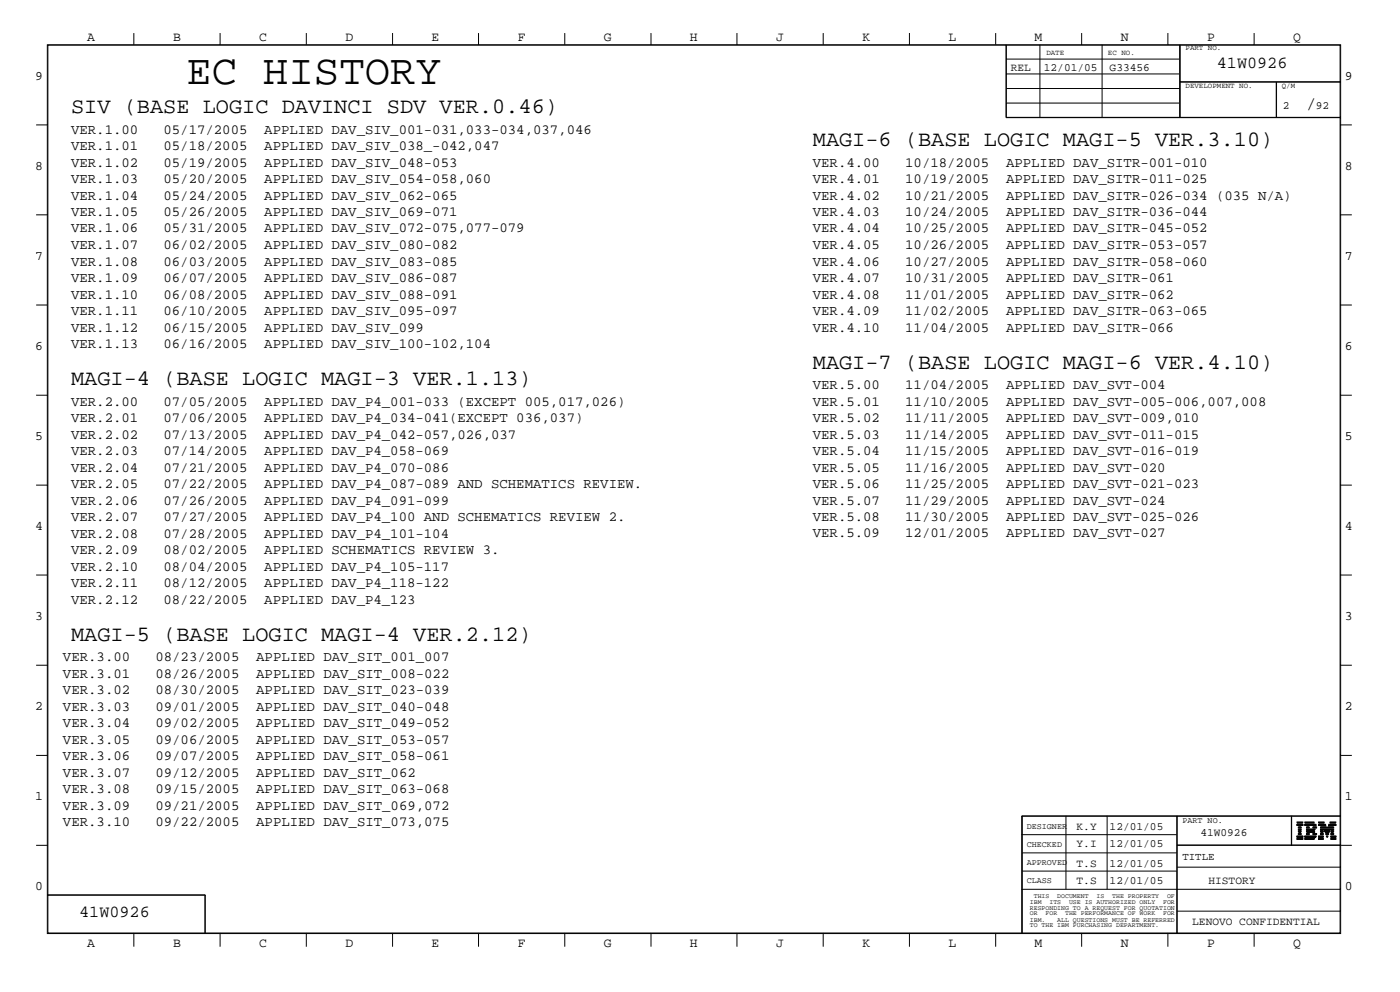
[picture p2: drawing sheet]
<svg xmlns="http://www.w3.org/2000/svg" width="423mm" height="300mm" viewBox="0 0 423 300" stroke-linecap="round" stroke-linejoin="round" font-family="sans-serif">
<defs><g id="words">
<text font-size="12.8" x="56.4" y="25.4">EC HISTORY</text>
<g font-size="6.6">
<text x="21.5" y="34.1">SIV (BASE LOGIC DAVINCI SDV VER.0.46)</text>
<text x="245.8" y="44.1">MAGI-6 (BASE LOGIC MAGI-5 VER.3.10)</text>
<text x="245.8" y="111.4">MAGI-7 (BASE LOGIC MAGI-6 VER.4.10)</text>
<text x="21.5" y="116.4">MAGI-4 (BASE LOGIC MAGI-3 VER.1.13)</text>
<text x="21.5" y="193.6">MAGI-5 (BASE LOGIC MAGI-4 VER.2.12)</text>
</g>
<text font-size="5.2" x="395" y="32.9">/</text>
<g font-size="5.1">
<text x="368" y="20.5">41W0926</text>
<text x="24" y="277.2">41W0926</text>
</g>
<g font-size="4.2">
<text x="21.5" y="40.4">VER.1.00</text>
<text x="49.4" y="40.4">05/17/2005</text>
<text x="79.9" y="40.4">APPLIED DAV_SIV_001-031,033-034,037,046</text>
<text x="21.5" y="45.4">VER.1.01</text>
<text x="49.4" y="45.4">05/18/2005</text>
<text x="79.9" y="45.4">APPLIED DAV_SIV_038_-042,047</text>
<text x="21.5" y="50.4">VER.1.02</text>
<text x="49.4" y="50.4">05/19/2005</text>
<text x="79.9" y="50.4">APPLIED DAV_SIV_048-053</text>
<text x="245.8" y="50.4">VER.4.00</text>
<text x="273.7" y="50.4">10/18/2005</text>
<text x="304.2" y="50.4">APPLIED DAV_SITR-001-010</text>
<text x="21.5" y="55.4">VER.1.03</text>
<text x="49.4" y="55.4">05/20/2005</text>
<text x="79.9" y="55.4">APPLIED DAV_SIV_054-058,060</text>
<text x="245.8" y="55.4">VER.4.01</text>
<text x="273.7" y="55.4">10/19/2005</text>
<text x="304.2" y="55.4">APPLIED DAV_SITR-011-025</text>
<text x="21.5" y="60.4">VER.1.04</text>
<text x="21.5" y="65.3">VER.1.05</text>
<text x="49.4" y="60.4">05/24/2005</text>
<text x="49.4" y="65.3">05/26/2005</text>
<text x="79.9" y="60.4">APPLIED DAV_SIV_062-065</text>
<text x="79.9" y="65.3">APPLIED DAV_SIV_069-071</text>
<text x="245.8" y="60.4">VER.4.02</text>
<text x="245.8" y="65.3">VER.4.03</text>
<text x="273.7" y="60.4">10/21/2005</text>
<text x="273.7" y="65.3">10/24/2005</text>
<text x="304.2" y="60.4">APPLIED DAV_SITR-026-034 (035 N/A)</text>
<text x="304.2" y="65.3">APPLIED DAV_SITR-036-044</text>
<text x="21.5" y="70.3">VER.1.06</text>
<text x="49.4" y="70.3">05/31/2005</text>
<text x="79.9" y="70.3">APPLIED DAV_SIV_072-075,077-079</text>
<text x="245.8" y="70.3">VER.4.04</text>
<text x="273.7" y="70.3">10/25/2005</text>
<text x="304.2" y="70.3">APPLIED DAV_SITR-045-052</text>
<text x="21.5" y="75.3">VER.1.07</text>
<text x="49.4" y="75.3">06/02/2005</text>
<text x="79.9" y="75.3">APPLIED DAV_SIV_080-082</text>
<text x="245.8" y="75.3">VER.4.05</text>
<text x="273.7" y="75.3">10/26/2005</text>
<text x="304.2" y="75.3">APPLIED DAV_SITR-053-057</text>
<text x="21.5" y="80.3">VER.1.08</text>
<text x="49.4" y="80.3">06/03/2005</text>
<text x="79.9" y="80.3">APPLIED DAV_SIV_083-085</text>
<text x="245.8" y="80.3">VER.4.06</text>
<text x="273.7" y="80.3">10/27/2005</text>
<text x="304.2" y="80.3">APPLIED DAV_SITR-058-060</text>
<text x="21.5" y="85.3">VER.1.09</text>
<text x="49.4" y="85.3">06/07/2005</text>
<text x="79.9" y="85.3">APPLIED DAV_SIV_086-087</text>
<text x="245.8" y="85.3">VER.4.07</text>
<text x="273.7" y="85.3">10/31/2005</text>
<text x="304.2" y="85.3">APPLIED DAV_SITR-061</text>
<text x="21.5" y="95.2">VER.1.11</text>
<text x="21.5" y="90.3">VER.1.10</text>
<text x="49.4" y="95.2">06/10/2005</text>
<text x="49.4" y="90.3">06/08/2005</text>
<text x="79.9" y="95.2">APPLIED DAV_SIV_095-097</text>
<text x="79.9" y="90.3">APPLIED DAV_SIV_088-091</text>
<text x="245.8" y="90.3">VER.4.08</text>
<text x="245.8" y="95.3">VER.4.09</text>
<text x="273.7" y="90.3">11/01/2005</text>
<text x="273.7" y="95.3">11/02/2005</text>
<text x="304.2" y="90.3">APPLIED DAV_SITR-062</text>
<text x="304.2" y="95.3">APPLIED DAV_SITR-063-065</text>
<text x="21.5" y="100.2">VER.1.12</text>
<text x="49.4" y="100.2">06/15/2005</text>
<text x="79.9" y="100.2">APPLIED DAV_SIV_099</text>
<text x="245.8" y="100.2">VER.4.10</text>
<text x="273.7" y="100.2">11/04/2005</text>
<text x="304.2" y="100.2">APPLIED DAV_SITR-066</text>
<text x="21.5" y="105.2">VER.1.13</text>
<text x="49.4" y="105.2">06/16/2005</text>
<text x="79.9" y="105.2">APPLIED DAV_SIV_100-102,104</text>
<text x="245.8" y="117.7">VER.5.00</text>
<text x="273.7" y="117.7">11/04/2005</text>
<text x="304.2" y="117.7">APPLIED DAV_SVT-004</text>
<text x="21.5" y="122.6">VER.2.00</text>
<text x="49.4" y="122.6">07/05/2005</text>
<text x="79.9" y="122.6">APPLIED DAV_P4_001-033 (EXCEPT 005,017,026)</text>
<text x="245.8" y="122.6">VER.5.01</text>
<text x="273.7" y="122.6">11/10/2005</text>
<text x="304.2" y="122.6">APPLIED DAV_SVT-005-006,007,008</text>
<text x="21.5" y="127.6">VER.2.01</text>
<text x="49.4" y="127.6">07/06/2005</text>
<text x="79.9" y="127.6">APPLIED DAV_P4_034-041(EXCEPT 036,037)</text>
<text x="245.8" y="127.6">VER.5.02</text>
<text x="273.7" y="127.6">11/11/2005</text>
<text x="304.2" y="127.6">APPLIED DAV_SVT-009,010</text>
<text x="21.5" y="132.6">VER.2.02</text>
<text x="21.5" y="137.6">VER.2.03</text>
<text x="49.4" y="132.6">07/13/2005</text>
<text x="49.4" y="137.6">07/14/2005</text>
<text x="79.9" y="132.6">APPLIED DAV_P4_042-057,026,037</text>
<text x="79.9" y="137.6">APPLIED DAV_P4_058-069</text>
<text x="245.8" y="132.6">VER.5.03</text>
<text x="245.8" y="137.6">VER.5.04</text>
<text x="273.7" y="132.6">11/14/2005</text>
<text x="273.7" y="137.6">11/15/2005</text>
<text x="304.2" y="132.6">APPLIED DAV_SVT-011-015</text>
<text x="304.2" y="137.6">APPLIED DAV_SVT-016-019</text>
<text x="21.5" y="142.6">VER.2.04</text>
<text x="49.4" y="142.6">07/21/2005</text>
<text x="79.9" y="142.6">APPLIED DAV_P4_070-086</text>
<text x="245.8" y="142.6">VER.5.05</text>
<text x="273.7" y="142.6">11/16/2005</text>
<text x="304.2" y="142.6">APPLIED DAV_SVT-020</text>
<text x="21.5" y="147.6">VER.2.05</text>
<text x="49.4" y="147.6">07/22/2005</text>
<text x="79.9" y="147.6">APPLIED DAV_P4_087-089 AND SCHEMATICS REVIEW.</text>
<text x="245.8" y="147.6">VER.5.06</text>
<text x="273.7" y="147.6">11/25/2005</text>
<text x="304.2" y="147.6">APPLIED DAV_SVT-021-023</text>
<text x="21.5" y="152.6">VER.2.06</text>
<text x="49.4" y="152.6">07/26/2005</text>
<text x="79.9" y="152.6">APPLIED DAV_P4_091-099</text>
<text x="245.8" y="152.6">VER.5.07</text>
<text x="273.7" y="152.6">11/29/2005</text>
<text x="304.2" y="152.6">APPLIED DAV_SVT-024</text>
<text x="21.5" y="157.6">VER.2.07</text>
<text x="49.4" y="157.6">07/27/2005</text>
<text x="79.9" y="157.6">APPLIED DAV_P4_100 AND SCHEMATICS REVIEW 2.</text>
<text x="245.8" y="157.6">VER.5.08</text>
<text x="273.7" y="157.6">11/30/2005</text>
<text x="304.2" y="157.6">APPLIED DAV_SVT-025-026</text>
<text x="21.5" y="167.5">VER.2.09</text>
<text x="21.5" y="162.5">VER.2.08</text>
<text x="49.4" y="167.5">08/02/2005</text>
<text x="49.4" y="162.5">07/28/2005</text>
<text x="79.9" y="167.5">APPLIED SCHEMATICS REVIEW 3.</text>
<text x="79.9" y="162.5">APPLIED DAV_P4_101-104</text>
<text x="245.8" y="162.5">VER.5.09</text>
<text x="273.7" y="162.5">12/01/2005</text>
<text x="304.2" y="162.5">APPLIED DAV_SVT-027</text>
<text x="21.5" y="172.5">VER.2.10</text>
<text x="49.4" y="172.5">08/04/2005</text>
<text x="79.9" y="172.5">APPLIED DAV_P4_105-117</text>
<text x="21.5" y="177.5">VER.2.11</text>
<text x="49.4" y="177.5">08/12/2005</text>
<text x="79.9" y="177.5">APPLIED DAV_P4_118-122</text>
<text x="21.5" y="182.5">VER.2.12</text>
<text x="49.4" y="182.5">08/22/2005</text>
<text x="79.9" y="182.5">APPLIED DAV_P4_123</text>
<text x="19" y="199.9">VER.3.00</text>
<text x="47" y="199.9">08/23/2005</text>
<text x="77.5" y="199.9">APPLIED DAV_SIT_001_007</text>
<text x="19" y="204.9">VER.3.01</text>
<text x="19" y="209.9">VER.3.02</text>
<text x="47" y="204.9">08/26/2005</text>
<text x="47" y="209.9">08/30/2005</text>
<text x="77.5" y="204.9">APPLIED DAV_SIT_008-022</text>
<text x="77.5" y="209.9">APPLIED DAV_SIT_023-039</text>
<text x="19" y="214.9">VER.3.03</text>
<text x="47" y="214.9">09/01/2005</text>
<text x="77.5" y="214.9">APPLIED DAV_SIT_040-048</text>
<text x="19" y="219.9">VER.3.04</text>
<text x="47" y="219.9">09/02/2005</text>
<text x="77.5" y="219.9">APPLIED DAV_SIT_049-052</text>
<text x="19" y="224.8">VER.3.05</text>
<text x="47" y="224.8">09/06/2005</text>
<text x="77.5" y="224.8">APPLIED DAV_SIT_053-057</text>
<text x="19" y="229.8">VER.3.06</text>
<text x="47" y="229.8">09/07/2005</text>
<text x="77.5" y="229.8">APPLIED DAV_SIT_058-061</text>
<text x="19" y="234.8">VER.3.07</text>
<text x="19" y="239.8">VER.3.08</text>
<text x="47" y="234.8">09/12/2005</text>
<text x="47" y="239.8">09/15/2005</text>
<text x="77.5" y="234.8">APPLIED DAV_SIT_062</text>
<text x="77.5" y="239.8">APPLIED DAV_SIT_063-068</text>
<text x="19" y="244.8">VER.3.09</text>
<text x="47" y="244.8">09/21/2005</text>
<text x="77.5" y="244.8">APPLIED DAV_SIT_069,072</text>
<text x="19" y="249.8">VER.3.10</text>
<text x="47" y="249.8">09/22/2005</text>
<text x="77.5" y="249.8">APPLIED DAV_SIT_073,075</text>
</g>
<g font-size="4">
<text x="26.3" y="12.5">A</text>
<text x="52.3" y="12.5">B</text>
<text x="78.4" y="12.5">C</text>
<text x="104.5" y="12.5">D</text>
<text x="130.5" y="12.5">E</text>
<text x="156.5" y="12.5">F</text>
<text x="182.6" y="12.5">G</text>
<text x="208.6" y="12.5">H</text>
<text x="234.7" y="12.5">J</text>
<text x="260.8" y="12.5">K</text>
<text x="286.9" y="12.5">L</text>
<text x="312.8" y="12.5">M</text>
<text x="338.9" y="12.5">N</text>
<text x="365" y="12.5">P</text>
<text x="391.1" y="12.5">Q</text>
<text x="10.7" y="24.1">9</text>
<text x="406.7" y="24.1">9</text>
<text x="10.7" y="51.4">8</text>
<text x="406.7" y="51.4">8</text>
<text x="10.7" y="78.6">7</text>
<text x="406.7" y="78.6">7</text>
<text x="10.7" y="105.8">6</text>
<text x="406.7" y="105.8">6</text>
<text x="10.7" y="133.1">5</text>
<text x="406.7" y="133.1">5</text>
<text x="10.7" y="160.2">4</text>
<text x="406.7" y="160.2">4</text>
<text x="10.7" y="187.5">3</text>
<text x="406.7" y="187.5">3</text>
<text x="10.7" y="214.6">2</text>
<text x="406.7" y="214.6">2</text>
<text x="10.7" y="241.9">1</text>
<text x="406.7" y="241.9">1</text>
<text x="10.7" y="269.2">0</text>
<text x="406.7" y="269.2">0</text>
<text x="26.3" y="286.2">A</text>
<text x="52.3" y="286.2">B</text>
<text x="78.4" y="286.2">C</text>
<text x="104.5" y="286.2">D</text>
<text x="130.5" y="286.2">E</text>
<text x="156.5" y="286.2">F</text>
<text x="182.6" y="286.2">G</text>
<text x="208.6" y="286.2">H</text>
<text x="234.7" y="286.2">J</text>
<text x="260.8" y="286.2">K</text>
<text x="286.9" y="286.2">L</text>
<text x="312.8" y="286.2">M</text>
<text x="338.9" y="286.2">N</text>
<text x="365" y="286.2">P</text>
<text x="391.1" y="286.2">Q</text>
</g>
<g font-size="3.4">
<text x="305.6" y="21.4">REL</text>
<text x="315.6" y="21.4">12/01/05</text>
<text x="335.5" y="21.4">G33456</text>
<text x="387.9" y="32.9">2</text>
<text x="397.8" y="32.9">92</text>
<text x="325.5" y="251">K.Y</text>
<text x="335.5" y="251">12/01/05</text>
<text x="325.5" y="255.9">Y.I</text>
<text x="335.5" y="255.9">12/01/05</text>
<text x="363" y="252.7">41W0926</text>
<text x="325.5" y="262.2">T.S</text>
<text x="335.5" y="262.2">12/01/05</text>
<text x="325.5" y="267.2">T.S</text>
<text x="335.5" y="267.2">12/01/05</text>
<text x="365.4" y="267.2">HISTORY</text>
<text x="360.5" y="279.7">LENOVO CONFIDENTIAL</text>
</g>
<text font-size="3.2" x="357.5" y="260">TITLE</text>
<g font-size="2.5">
<text x="310.5" y="250.6">DESIGNER</text>
<text x="357.5" y="248.8">PART NO.</text>
<text x="310.5" y="256.1">CHECKED</text>
<text x="310.5" y="261.5">APPROVED</text>
<text x="310.5" y="267">CLASS</text>
</g>
<g font-size="2.3">
<text x="316.4" y="16.7">DATE</text>
<text x="335" y="16.7">EC NO.</text>
<text x="358.5" y="15.2">PART NO.</text>
<text x="358.5" y="26.6">DEVELOPMENT NO.</text>
<text x="387.6" y="26.6">Q/M</text>
</g>
<g font-size="2">
<text x="311.4" y="273.2">IBM</text>
<text x="311.4" y="275">RESPONDING TO A REQUEST FOR QUOTATION</text>
<text x="312.6" y="271.4">THIS</text>
<text x="317.3" y="273.2">ITS</text>
<text x="319.7" y="271.4">DOCUMENT</text>
<text x="323.3" y="273.2">USE IS AUTHORIZED ONLY</text>
<text x="331.6" y="271.4">IS</text>
<text x="336.3" y="271.4">THE PROPERTY</text>
<text x="351.7" y="273.2">FOR</text>
<text x="352.9" y="271.4">OF</text>
<text x="311.4" y="276.7">OR</text>
<text x="311.4" y="278.6">IBM.</text>
<text x="311.4" y="280.2">TO THE IBM PURCHASING DEPARTMENT.</text>
<text x="316.1" y="276.7">FOR</text>
<text x="319.7" y="278.6">ALL QUESTIONS MUST BE REFERRED</text>
<text x="322.1" y="276.7">THE PERFORMANCE OF WORK</text>
<text x="351.7" y="276.7">FOR</text>
</g>
</g></defs>
<g fill="none" stroke="#000" stroke-width=".3">
<path d="M14.3 13.5h391.1v268.7h-391.1zM14.5 13.6h390.7v268.4h-390.7zM40.5 10v3.5M66.5 10v3.5M92.6 10v3.5M118.7 10v3.5M144.7 10v3.5M170.8 10v3.5M196.9 10v3.5M222.8 10v3.5M248.9 10v3.5M275 10v3.5"/>
<path d="M301.1 10v3.5M304.2 13.5v22.1h101.2M304.2 17.9h52.5M304.3 13.5v22.1M314.5 13.5v22.1M327.1 10v3.5M333.2 13.5v22.1M353.1 10v3.5M356.7 13.5v22.1M356.9 13.5v22.1M379.2 10v3.5M10.9 37.8h3.4"/>
<path d="M304.2 35.5h101.2M304.2 26.8h52.5M304.2 22.4h52.5M304.3 31.2h52.4M356.7 24.8h48.7M356.7 24.7h48.7M385.9 24.8v10.8M386 24.8v10.8M405.4 37.8h3.4M10.9 64.9h3.4M405.4 64.9h3.4M10.9 92.2h3.4"/>
<path d="M405.4 92.2h3.4M10.9 119.5h3.4M405.4 119.5h3.4M10.9 146.6h3.4M405.4 146.6h3.4M10.9 173.8h3.4M405.4 173.8h3.4M10.9 201.1h3.4M405.4 201.1h3.4M10.9 228.3h3.4M405.4 228.3h3.4M10.9 255.5h3.4"/>
<path d="M308.9 246.7h96.5M308.9 257.8h47M308.9 252.3h47M309.1 246.6v35.4M322.3 246.6v22.2M334.8 246.6v22.2M355.9 246.6v35.4M355.9 255.4h49.5M355.9 255.5h52.9M390.5 246.6v8.9M390.6 246.6v8.9M392.2 253.7h1.8z"/>
<path d="M392.2 253.6h1.8zM392.2 253.4l1.8 .1zM392.2 253l1.8 .1zM392.2 252.8l1.8 .1zM392.2 252.7l1.8 .1zM392.2 249.4l1.8 .1zM392.2 249.3l1.8 .1zM392.2 249.2l1.8 .1zM392.2 248.8h1.8zM392.2 248.7h1.8zM392.2 248.5l1.8 .1zM392.6 252.3h.8z"/>
<path d="M392.6 252.1l.8 .1zM392.6 252l.8 .1zM392.6 251.6h.8zM392.6 251.5h.8zM392.6 251.3l.8 .1zM392.6 250.9l.8 .1zM392.6 250.8h.8zM392.6 250.6l.8 .1zM392.6 250.2l.8 .1zM392.6 250l.8 .1zM392.6 249.9h.8zM394.5 253.7h2.8z"/>
<path d="M394.5 253.6h2.9zM394.5 253.4l3 .1zM394.5 248.8h3zM394.5 248.7h2.9zM394.5 248.5l2.8 .1zM394.5 253l3.3 .1zM394.5 252.8l3.4 .1zM394.5 252.7l3.4 .1zM394.5 249.4l3.4 .1zM394.5 249.3l3.4 .1zM394.5 249.2l3.3 .1zM395.1 251.6h2.6z"/>
<path d="M395.1 251.5h2.5zM395.1 251.3l2.4 .1zM395.1 250.9l2.4 .1zM395.1 250.8h2.5zM395.1 250.6l2.6 .1zM395.1 252.3h.8zM395.1 252.1l.8 .1zM395.1 252l.8 .1zM395.1 250.2l.8 .1zM395.1 250l.8 .1zM395.1 249.9h.8zM397 252.3h1.1z"/>
<path d="M397 252.1l1.1 .1zM397 252l1.1 .1zM397 250.2l1.1 .1zM397 250l1.1 .1zM397 249.9h1.1zM398.7 253.7h1.4zM398.7 253.6h1.4zM398.7 253.4l1.4 .1zM398.7 253l1.4 .1zM398.7 252.8l1.4 .1zM398.7 252.7l1.4 .1zM398.7 249.4l2.2 .1z"/>
<path d="M398.7 249.3l2.1 .1zM398.7 249.2l2 .1zM398.7 248.8h1.8zM398.7 248.7h1.8zM398.7 248.5l1.7 .1zM399.3 252.3h.8zM399.3 252.1l.8 .1zM399.3 252l.8 .1zM399.3 251.6h.8zM399.3 251.5h.8zM399.3 251.3l.8 .1zM399.3 250.9l.8 .1z"/>
<path d="M399.3 250.8h.8zM399.3 250.6l.8 .1zM399.3 250.2l1.9 .1zM399.3 250l1.9 .1zM399.3 249.9h1.8zM400.3 250.6l2 .1zM400.4 250.9l1.8 .1zM400.4 250.8h1.8zM400.5 251.3l1.6 .1zM400.6 251.5h1.5zM400.6 251.6h1.4zM400.9 252.1l.8 .1z"/>
<path d="M400.9 252l.8 .1zM401 252.3h.7zM401.1 252.7l.4 .1zM401.2 252.8l.3 .1zM401.2 253l.2 .1zM401.4 250.2l1.9 .1zM401.5 250l1.8 .1zM401.5 249.9h1.8zM401.7 249.4l2.2 .1zM401.8 249.3l2.1 .1zM401.8 249.2l2.1 .1zM402.1 248.8h1.8z"/>
<path d="M402.1 248.7h1.8zM402.2 248.5l1.7 .1zM402.4 253.7h1.5zM402.4 253.6h1.5zM402.4 253.4l1.5 .1zM402.4 253l1.5 .1zM402.4 252.8l1.5 .1zM402.4 252.7l1.5 .1zM402.4 252.3h.9zM402.4 252.1l.9 .1zM402.4 252l.9 .1zM402.4 251.6h.9z"/>
<path d="M402.4 251.5h.9zM402.4 251.3l.9 .1zM402.4 250.9l.9 .1zM402.4 250.8h.9zM402.4 250.6l.9 .1zM405.4 246.6h-96.5v35.4M14.3 270.5h47.8v11.5M14.3 270.6h47.8M62 270.5v11.5M308.9 268.8h96.5M308.9 263.3h47M355.9 275.4h49.5"/>
<path d="M355.9 262.1h49.5M40.5 282v4.2M66.5 282v4.2M92.6 282v4.2M118.7 282v4.2M144.7 282v4.2M170.8 282v4.2M196.9 282v4.2M222.8 282v4.2M248.9 282v4.2M275 282v4.2M301.1 282v4.2"/>
<path d="M327.1 282v4.2M353.1 282v4.2M379.2 282v4.2"/>
</g>
<use href="#words"/>
</svg>
